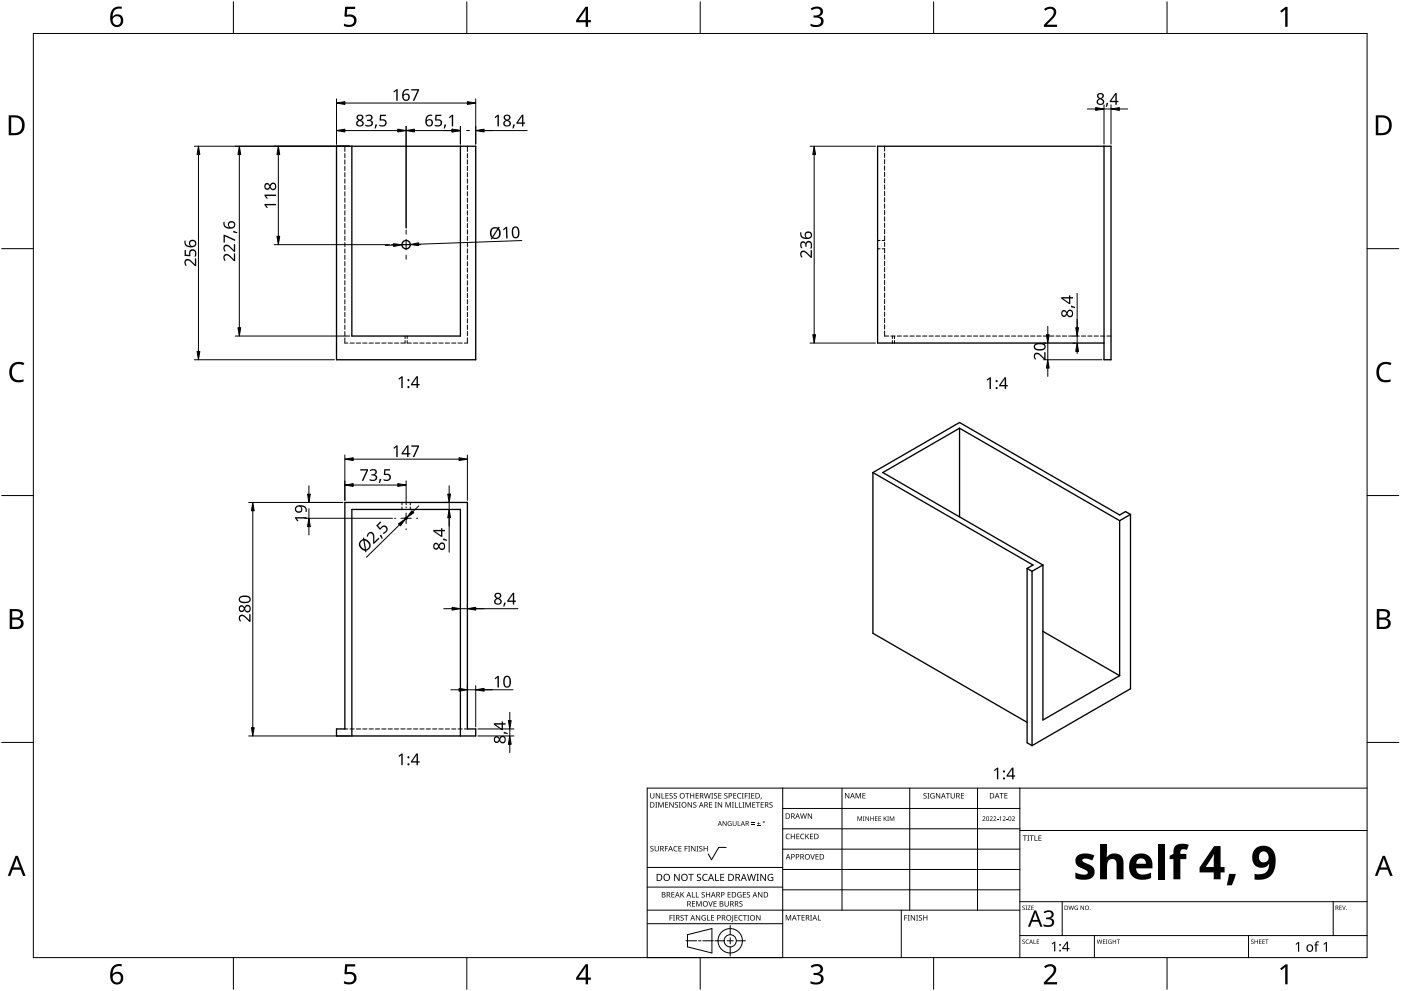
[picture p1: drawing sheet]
<svg xmlns="http://www.w3.org/2000/svg" width="420mm" height="297mm" viewBox="0 0 420 297" stroke-linecap="round" stroke-linejoin="round" font-family="sans-serif">
<g fill="none" stroke="#000" stroke-width=".3">
<path d="M103.4 43.8v1.6M103.4 46v1.3M103.4 47.9v1.3M103.4 49.8v1.3M103.4 51.7v1.3M103.4 53.6v1.3M103.4 55.6v1.2M103.4 57.5v1.2M103.4 59.4v1.2M140.2 43.8v1.6M140.2 46v1.3M140.2 47.9v1.3"/>
<path d="M140.2 49.8v1.3M140.2 51.7v1.3M140.2 53.6v1.3M140.2 55.6v1.2M140.2 57.5v1.2M140.2 59.4v1.2M265.3 43.8v1.5M265.3 45.9v1.3M265.3 47.8v1.3M265.3 49.7v1.3M265.3 51.6v1.3M265.3 53.5v1.3"/>
<path d="M265.3 55.5v1.2M265.3 57.4v1.2M265.3 59.3v1.2M103.4 61.3v1.2M103.4 63.2v1.2M103.4 65.1v1.2M103.4 67v1.3M103.4 68.9v1.3M103.4 70.8v1.3M103.4 72.7v1.3M103.4 74.6v1.3M103.4 76.5v1.3"/>
<path d="M103.4 78.4v1.3M140.2 61.3v1.2M140.2 63.2v1.2M140.2 65.1v1.2M140.2 67v1.3M140.2 68.9v1.3M140.2 70.8v1.3M140.2 72.7v1.3M140.2 74.6v1.3M140.2 76.5v1.3M140.2 78.4v1.3M263.2 72.1h.7"/>
<path d="M263.2 74.6h.7M264.6 72.1h.7M264.6 74.6h.7M265.3 61.2v1.2M265.3 63.1v1.2M265.3 65v1.2M265.3 66.9v1.3M265.3 68.8v1.3M265.3 70.7v1.3M265.3 72.6v1.3M265.3 74.5v1.3M265.3 76.4v1.3"/>
<path d="M265.3 78.3v1.3M103.4 80.3v1.3M103.4 82.2v1.3M103.4 84.1v1.3M103.4 86v1.3M103.4 87.9v1.3M103.4 89.8v1.3M103.4 91.7v1.3M103.4 93.6v1.3M103.4 95.6v1.2M103.4 97.5v1.2M103.4 99.4v1.2"/>
<path d="M140.2 80.3v1.3M140.2 82.2v1.3M140.2 84.1v1.3M140.2 86v1.3M140.2 87.9v1.3M140.2 89.8v1.3M140.2 91.7v1.3M140.2 93.6v1.3M140.2 95.6v1.2M140.2 97.5v1.2M140.2 99.4v1.2M265.3 80.2v1.3"/>
<path d="M265.3 82.1v1.3M265.3 84v1.3M265.3 85.9v1.3M265.3 87.8v1.3M265.3 89.7v1.3M265.3 91.6v1.3M265.3 93.6v1.2M265.3 95.5v1.2M265.3 97.4v1.2M265.3 99.3v1.4h1.2M103.4 101.3v1.5h.9M105 102.8h1.2"/>
<path d="M106.9 102.8h1.2M108.8 102.8h1.2M110.7 102.8h1.3M112.6 102.8h1.3M114.5 102.8h1.3M116.4 102.8h1.3M118.3 102.8h1.3M121.5 102.1v.7h-1.3M121.5 100.7v.8M122.1 102.1v.7h1.3M122.1 100.7v.8M124 102.8h1.3"/>
<path d="M125.9 102.8h1.3M127.8 102.8h1.3M129.7 102.8h1.3M131.6 102.8h1.3M133.5 102.8h1.3M135.4 102.8h1.3M137.4 102.8h1.2M140.2 101.3v1.5h-.9M267.2 100.7h1.2M267.6 100.7v.8M267.6 102.1v.7M268.3 100.7v.8"/>
<path d="M268.3 102.1v.7M269.1 100.7h1.3M271 100.7h1.3M272.9 100.7h1.3M274.8 100.7h1.3M276.7 100.7h1.3M278.6 100.7h1.3M280.5 100.7h1.3M282.4 100.7h1.3M284.3 100.7h1.3M286.2 100.7h1.3M288.1 100.7h1.3"/>
<path d="M290 100.7h1.3M291.9 100.7h1.3M293.8 100.7h1.3M295.7 100.7h1.3M297.7 100.7h1.2M299.6 100.7h1.2M301.5 100.7h1.2M303.4 100.7h1.2M305.3 100.7h1.2M307.2 100.7h1.2M309.1 100.7h1.3M311 100.7h1.3"/>
<path d="M312.9 100.7h1.3M314.8 100.7h1.3M316.7 100.7h1.3M318.6 100.7h1.3M320.5 100.7h1.3M322.4 100.7h1.3M324.3 100.7h1.3M326.2 100.7h1.3M328.1 100.7h1.3M330 100.7h1.3M331.9 100.7h1.3M120.5 150.6v.7"/>
<path d="M120.5 152v.7M123 150.6v.7M123 152v.7M103.4 218.5h.9M105 218.5h1.2M106.9 218.5h1.2M108.8 218.5h1.2M110.7 218.5h1.3M112.6 218.5h1.3M114.5 218.5h1.3M116.4 218.5h1.3M118.3 218.5h1.3"/>
<path d="M120.2 218.5h1.3M122.1 218.5h1.3M124 218.5h1.3M125.9 218.5h1.3M127.8 218.5h1.3M129.7 218.5h1.3M131.6 218.5h1.3M133.5 218.5h1.3M135.4 218.5h1.3M137.4 218.5h1.2M139.3 218.5h.9"/>
</g>
<g fill="none" stroke="#000" stroke-width=".4">
<path d="M100.9 43.8h41.8v64h-41.8zM105.5 43.8v56.9h32.6v-56.9M331.1 43.8v64h2.1v-64h-70v59h67.9M287.8 128.4v26.5M287.8 128.4l-23 13.2 48 27.8M287.8 128.4l48 27.7M103.4 150.6h36.8v67.9h2.5v2.1h-41.8v-2.1h2.5zM261.8 141.6v48.2l46.2 26.7M261.8 141.6l48 27.8-1.8 1M261.8 141.6l26-15 48 27.8 1.7-1.1 1.5 .9M335.8 156.1v46.4M339 154.2v52.2l-29.5 17.1"/>
<path d="M339 154.2l-3.2 1.9M308 170.4v52.2l1.5 .9M308 170.4l1.5 .8M309.5 171.2v52.3M312.8 169.4v46.4l23-13.3M312.8 169.4l-3.3 1.8M312.8 189.2l23 13.3M105.5 220.6v-67.9h32.6v67.9"/>
<circle cx="121.8" cy="73.3" r="1.25"/>
<circle cx="121.8" cy="155.3" r=".31"/>
</g>
<path d="M10 10h400v277h-400z" fill="none" stroke="#000" stroke-width=".3"/>
<g fill="none" stroke="#000" stroke-width=".3">
<path d="M70 .5v9.5M140 .5v9.5M210 .5v9.5M280 .5v9.5M350 .5v9.5M.5 74.5h9.5M410 74.5h9.5M.5 148.5h9.5M410 148.5h9.5M.5 222.5h9.5M410 222.5h9.5M70 287v9.5"/>
<path d="M140 287v9.5M210 287v9.5M280 287v9.5M350 287v9.5"/>
</g>
<g fill="#000">
<path d="M103.5 2h3v.7h-2.4l-.1 1.7a1.98 1.98 0 0 1 2.4 .4 1.98 1.98 0 0 1 .2 2.5 2.88 2.88 0 0 1-3.5 .5v-.7a1.93 1.93 0 0 0 3-.6 1.37 1.37 0 0 0-.5-1.4 1.37 1.37 0 0 0-1.4-.1l-.5 .1-.4-.3zM243.1 2.6a2.32 2.32 0 0 1 3.7 .5 1.47 1.47 0 0 1-1.2 1.8 1.59 1.59 0 0 1 1.4 1.8 1.59 1.59 0 0 1-1.8 1.4l-2.1-.3v-.7a2.12 2.12 0 0 0 3.1-.5 1.21 1.21 0 0 0-1.6-1.3h-.6v-.7a1.53 1.53 0 0 0 2.1-1.1 1.49 1.49 0 0 0-2.6-.4zM313.1 2.7a2.03 2.03 0 0 1 2.1-.8 2.03 2.03 0 0 1 1.6 1.7 3.9 3.9 0 0 1-1.6 2.5l-1.2 1.3h3v.7h-3.9v-.6l1.5-1.6a2.56 2.56 0 0 0 1.3-2.9 1.62 1.62 0 0 0-2.4 .2zM383.9 3.3l1.6-1.2h.6v5.9h-.7l.1-5.2-1.2 1zM3.5 109.3a3.3 3.3 0 0 1 3.8-.5l-.3 .7a2.26 2.26 0 0 0-2.6 0 2.26 2.26 0 0 0-.8 2.6 2.12 2.12 0 0 0 3.1 1.7l.4-.1v.7a2.98 2.98 0 0 1-3.4-.4 2.98 2.98 0 0 1-.8-3.3zM413.5 109.3a3.3 3.3 0 0 1 3.8-.5l-.3 .7a2.26 2.26 0 0 0-2.7 0 2.26 2.26 0 0 0-.7 2.6 2.12 2.12 0 0 0 3.1 1.7l.4-.1v.7a2.98 2.98 0 0 1-3.4-.4 2.98 2.98 0 0 1-.8-3.3zM103.5 289h3v.7h-2.4l-.1 1.7a1.98 1.98 0 0 1 2.4 .4 1.98 1.98 0 0 1 .2 2.5 2.88 2.88 0 0 1-3.5 .4v-.6a1.93 1.93 0 0 0 3-.7 1.37 1.37 0 0 0-.5-1.3 1.37 1.37 0 0 0-1.4-.1l-.5 .1-.4-.3zM243.1 289.6a2.32 2.32 0 0 1 3.7 .5 1.47 1.47 0 0 1-1.2 1.8 1.59 1.59 0 0 1 1.4 1.8 1.59 1.59 0 0 1-1.8 1.4l-2.1-.3v-.7a2.12 2.12 0 0 0 3.1-.5 1.21 1.21 0 0 0-1.6-1.4h-.6v-.6a1.53 1.53 0 0 0 2.1-1.1 1.49 1.49 0 0 0-2.6-.4zM313.1 289.7a2.03 2.03 0 0 1 2.1-.8 2.03 2.03 0 0 1 1.6 1.7 3.9 3.9 0 0 1-1.6 2.5l-1.2 1.3h3v.7h-3.9v-.7l1.5-1.5a2.56 2.56 0 0 0 1.3-2.9 1.62 1.62 0 0 0-2.4 .2zM383.9 290.3l1.6-1.2h.6v5.9h-.7l.1-5.2-1.2 1z"/>
<path d="M33.9 2.6a2.88 2.88 0 0 1 2.6-.6v.7a2.02 2.02 0 0 0-2.7 2.3 1.83 1.83 0 0 1 2.6-.3 1.83 1.83 0 0 1 .3 2.6 2.07 2.07 0 0 1-2.6 .6 2.07 2.07 0 0 1-1.1-2.4 4 4 0 0 1 .9-2.9zM33.7 6.2a1.3 1.3 0 0 0 2.6 0 1.3 1.3 0 0 0-2.6 0z"/>
<path d="M175.6 2h.8v4h.8v.7h-.8v1.3h-.8v-1.3h-2.8v-.6zM175.6 2.8l-2.1 3.2h2.1z"/>
<path d="M2.6 34.6h1.8a2.99 2.99 0 0 1 3 3 2.99 2.99 0 0 1-3.1 2.9h-1.7zM3.4 35.2v4.7h.8a2.35 2.35 0 0 0 2.4-2.1 2.35 2.35 0 0 0-2-2.6z"/>
<path d="M412.6 34.6h1.8a2.99 2.99 0 0 1 3 3 2.99 2.99 0 0 1-3.1 2.9h-1.7zM413.3 35.2v4.7h.9a2.35 2.35 0 0 0 2.4-2.1 2.35 2.35 0 0 0-2-2.6z"/>
<path d="M2.9 182.6h1.7a1.68 1.68 0 0 1 2.3 1.7 1.37 1.37 0 0 1-1.2 1.1 1.61 1.61 0 0 1 1.4 2 1.61 1.61 0 0 1-2.1 1.1h-2.1zM3.7 185.7v2.2h1.2a1.13 1.13 0 0 0 1.4-1.1 1.13 1.13 0 0 0-1.5-1.1zM3.7 183.2v1.9h1.1a1.02 1.02 0 0 0 1.3-1 1.02 1.02 0 0 0-1.4-.9z"/>
<path d="M412.9 182.6h1.7a1.68 1.68 0 0 1 2.3 1.7 1.37 1.37 0 0 1-1.2 1.1 1.61 1.61 0 0 1 1.3 2 1.61 1.61 0 0 1-2 1.1h-2.1zM413.7 185.7v2.2h1.2a1.13 1.13 0 0 0 1.4-1.1 1.13 1.13 0 0 0-1.5-1.1zM413.7 183.2v1.9h1.1a1.02 1.02 0 0 0 1.3-1 1.02 1.02 0 0 0-1.5-.9z"/>
<path d="M4.7 256.5h.6l2.4 6h-.8l-.7-1.8h-2.4l-.7 1.8h-.8zM5 257.3l-.9 2.7h1.8z"/>
<path d="M414.7 256.5h.6l2.4 6h-.8l-.7-1.8h-2.4l-.7 1.8h-.8zM415 257.3l-1 2.7h1.9z"/>
<path d="M33.9 289.6a2.88 2.88 0 0 1 2.6-.6v.7a2.02 2.02 0 0 0-2.7 2.3 1.83 1.83 0 0 1 2.6-.3 1.83 1.83 0 0 1 .3 2.6 2.07 2.07 0 0 1-2.6 .6 2.07 2.07 0 0 1-1.1-2.4 4 4 0 0 1 .9-2.9zM33.7 293.2a1.3 1.3 0 0 0 2.6 0 1.3 1.3 0 0 0-2.6 0z"/>
<path d="M175.6 289h.8v4h.8v.7h-.8v1.3h-.8v-1.3h-2.8v-.6zM175.6 289.8l-2.1 3.2h2.1z"/>
</g>
<g fill="none" stroke="#000" stroke-width=".3">
<path d="M234.7 236.2v50.8h-40.6v-50.8h215.9M252.5 236.2v36.6M272.8 236.2v36.6M293.2 236.2v36.6M305.9 236.2v50.8M217.8 254h-2.3l-2.1 3.7-1-1.8M234.7 242.3h71.2M234.7 248.4h71.2M234.7 254.5h71.2M305.9 248.9h104.1M194.1 276.9h40.6M194.1 272.8h111.8"/>
<path d="M194.1 265.9h40.6M194.1 260h40.6M219 277.4v2.8M234.7 260.6h71.2M234.7 266.7h71.2M270.3 272.8v14.2M305.9 270.3h104.1M318.6 270.3v10.1M399.8 270.3v10.1M205.7 282h3.2M206.2 280.2l7.3-1.9v7.3l-7.3-1.8zM209.5 282h.7"/>
<path d="M210.8 282h3.2M214.4 282h2.8M218.1 282h1.8M219 281.1v1.8M219 283.8v2.8M220.8 282h2.8M305.9 280.4h104.1M328.2 280.4v6.6M374.4 280.4v6.6"/>
<circle cx="219" cy="282" r="1.83"/>
<circle cx="219" cy="282" r="3.7"/>
</g>
<g fill="#000">
<path d="M195 237.7h.2v1.1a.42 .42 0 0 0 .4 .4 .42 .42 0 0 0 .4-.4v-1.1h.2v1.1a.62 .62 0 0 1-.6 .6 .62 .62 0 0 1-.6-.6zM196.7 237.7h.2l.9 1.4v-1.4h.2v1.6h-.3l-.8-1.3v1.3h-.2zM198.4 237.7h.2v1.5h.7v.1h-.9zM199.6 237.7h.9v.2h-.7v.5h.6v.2h-.6v.6h.7v.1h-.9zM200.8 237.9l.6-.2 .3 .1v.2a.38 .38 0 0 0-.5-.2 .38 .38 0 0 0-.2 .5 .38 .38 0 0 0 .5 .2 .53 .53 0 0 1 .1 .8 .53 .53 0 0 1-.8 0v-.2a.41 .41 0 0 0 .6 .1 .41 .41 0 0 0 .1-.5 .41 .41 0 0 0-.5-.2zM202.1 237.9l.5-.2 .4 .1-.1 .2a.38 .38 0 0 0-.5-.2 .38 .38 0 0 0-.2 .5 .38 .38 0 0 0 .5 .2 .53 .53 0 0 1 .2 .8 .53 .53 0 0 1-.8 0v-.2a.41 .41 0 0 0 .5 .1 .41 .41 0 0 0 .2-.5 .41 .41 0 0 0-.6-.2zM205.5 237.7h1.2v.2h-.5v1.4h-.2v-1.4h-.5zM207 237.7h.2v.7h.8v-.7h.2v1.6h-.2v-.7h-.8v.7h-.2zM208.6 237.7h.9v.2h-.7v.5h.7v.2h-.7v.6h.7v.1h-.9zM211.1 237.7h.2l.4 1.4 .3-1.4h.2l.4 1.4 .4-1.4h.2l-.5 1.6h-.2l-.4-1.3-.3 1.3h-.3zM213.3 237.7h.6l-.2 .2v1.3l.2 .1h-.6l.2-.1v-1.3zM214.2 237.9l.5-.2 .4 .1-.1 .2a.38 .38 0 0 0-.5-.2 .38 .38 0 0 0-.2 .5 .38 .38 0 0 0 .5 .2 .53 .53 0 0 1 .2 .8 .53 .53 0 0 1-.8 0v-.2a.41 .41 0 0 0 .5 .1 .41 .41 0 0 0 .2-.5 .41 .41 0 0 0-.6-.2z"/>
<path d="M215.4 237.7h.9v.2h-.7v.5h.7v.2h-.7v.6h.7v.1h-.9zM217.3 237.9l.5-.2 .4 .1-.1 .2a.38 .38 0 0 0-.5-.2 .38 .38 0 0 0-.2 .5 .38 .38 0 0 0 .5 .2 .53 .53 0 0 1 .2 .8 .53 .53 0 0 1-.8 0v-.2a.41 .41 0 0 0 .5 .1 .41 .41 0 0 0 .2-.5 .41 .41 0 0 0-.6-.2zM219.9 237.7h.9v.2h-.7v.5h.7v.2h-.7v.6h.7v.1h-.9zM221.3 237.9l.6-.2 .4 .1-.1 .2a.65 .65 0 0 0-.9 .6 .65 .65 0 0 0 .9 .5 .77 .77 0 0 1-1.1-.1 .77 .77 0 0 1 .2-1.1zM222.5 237.7h.5l-.1 .2v1.3l.1 .1h-.5l.2-.1v-1.3zM223.4 237.7h.9v.2h-.7v.6h.6v.2h-.6v.6h-.2zM224.4 237.7h.6l-.2 .2v1.3l.2 .1h-.6l.2-.1v-1.3zM225.3 237.7h.9v.2h-.7v.5h.7v.2h-.7v.6h.7v.1h-.9zM228.2 239.1h.2l-.3 .5zM253.4 237.7h.3l.8 1.3v-1.3h.2v1.6h-.2l-.9-1.3v1.3h-.2zM256.6 237.7h.3l.5 1.3 .5-1.3h.3v1.6h-.2v-1.4l-.7 1.4-.5-1.4v1.4h-.2zM258.6 237.7h1v.2h-.7v.5h.6v.2h-.6v.5h.7v.2h-1z"/>
<path d="M277 237.9l.6-.2 .3 .1-.1 .2a.38 .38 0 0 0-.5-.2 .38 .38 0 0 0-.1 .5 .38 .38 0 0 0 .5 .2 .53 .53 0 0 1 .1 .8 .53 .53 0 0 1-.8 0v-.2a.41 .41 0 0 0 .6 .1 .41 .41 0 0 0 .1-.5 .41 .41 0 0 0-.5-.2zM278.1 237.7h.6l-.2 .2v1.3l.2 .1h-.6l.2-.1v-1.3zM279.2 237.9l.7-.2 .4 .1-.1 .2a.67 .67 0 0 0-1 .5 .67 .67 0 0 0 .9 .6v-.4h-.4v-.2h.6v.8a.88 .88 0 0 1-1.2-.2 .88 .88 0 0 1 .1-1.2zM280.7 237.7h.2l.9 1.4v-1.4h.2v1.6h-.3l-.8-1.3v1.3h-.2zM283.7 237.7h1.2v.2h-.5v1.4h-.2v-1.4h-.5zM285.1 237.7h.2v1.1a.42 .42 0 0 0 .4 .4 .42 .42 0 0 0 .4-.4v-1.1h.2v1.1a.62 .62 0 0 1-.6 .6 .62 .62 0 0 1-.6-.6zM288.2 237.7h.9v.2h-.7v.5h.7v.2h-.7v.6h.7v.1h-.9zM299.8 237.7h1.2v.2h-.5v1.4h-.2v-1.4h-.5zM301.2 237.7h.9v.2h-.7v.5h.7v.2h-.7v.5h.7v.2h-.9zM195.1 253.7l.6-.2 .3 .1-.1 .2a.38 .38 0 0 0-.5-.1 .38 .38 0 0 0-.1 .5 .38 .38 0 0 0 .4 .2 .53 .53 0 0 1 .2 .7 .53 .53 0 0 1-.8 .1v-.2a.41 .41 0 0 0 .6 .1 .41 .41 0 0 0 .1-.6 .41 .41 0 0 0-.6-.2zM196.5 240.4h.6l-.2 .2v1.3l.2 .2h-.6l.2-.2v-1.3zM196.3 253.6h.2v1a.42 .42 0 0 0 .5 .4 .42 .42 0 0 0 .4-.4v-1h.2v1a.62 .62 0 0 1-.6 .6 .62 .62 0 0 1-.7-.6z"/>
<path d="M197.4 240.4h.3l.5 1.4 .5-1.4h.3v1.7h-.2v-1.5l-.7 1.5-.5-1.5v1.5h-.2zM199.4 253.6h.9v.1h-.7v.6h.7v.2h-.7v.7h-.2zM199.5 240.4h.9v.2h-.7v.5h.6v.2h-.6v.6h.7v.2h-.9zM200.7 240.4h.3l.8 1.4v-1.4h.2v1.7h-.2l-.9-1.4v1.4h-.2zM202.2 253.8l.5-.3 .5 .1-.1 .2a.65 .65 0 0 0-.9 .6 .65 .65 0 0 0 .9 .6 .77 .77 0 0 1-1.1-.1 .77 .77 0 0 1 .2-1.1zM202.5 240.6l.5-.2 .3 .1v.2a.38 .38 0 0 0-.5-.2 .38 .38 0 0 0-.2 .5 .38 .38 0 0 0 .5 .2 .53 .53 0 0 1 .1 .8 .53 .53 0 0 1-.8 0l.1-.1a.41 .41 0 0 0 .5 0 .41 .41 0 0 0 .1-.5 .41 .41 0 0 0-.5-.2zM203.6 240.4h.6l-.2 .2v1.3l.2 .2h-.6l.2-.2v-1.3zM203.5 253.6h.9v.1h-.7v.6h.6v.1h-.6v.6h.7v.2h-.9zM205.3 253.6h.9v.1h-.7v.6h.7v.2h-.7v.7h-.2zM206.4 253.6h.6l-.2 .1v1.3l.2 .2h-.6l.2-.2v-1.3zM206.2 240.4h.3l.8 1.4v-1.4h.2v1.7h-.2l-.9-1.4v1.4h-.2zM207.3 253.6h.2l.9 1.3v-1.3h.2v1.6h-.3l-.8-1.4v1.4h-.2z"/>
<path d="M208 240.6l.5-.2 .3 .1v.2a.38 .38 0 0 0-.5-.2 .38 .38 0 0 0-.2 .5 .38 .38 0 0 0 .5 .2 .53 .53 0 0 1 .2 .8 .53 .53 0 0 1-.9 0l.1-.1a.41 .41 0 0 0 .5 0 .41 .41 0 0 0 .1-.5 .41 .41 0 0 0-.5-.2zM208.9 253.6h.6l-.2 .1v1.3l.2 .2h-.6l.2-.2v-1.3zM209.8 253.7l.5-.2 .3 .1v.2a.38 .38 0 0 0-.5-.1 .38 .38 0 0 0-.2 .5 .38 .38 0 0 0 .5 .2 .53 .53 0 0 1 .2 .7 .53 .53 0 0 1-.9 .1l.1-.2a.41 .41 0 0 0 .5 .1 .41 .41 0 0 0 .1-.6 .41 .41 0 0 0-.5-.2zM211 253.6h.2v.7h.8v-.7h.2v1.6h-.2v-.8h-.8v.8h-.2zM212.7 240.4h.9v.2h-.7v.5h.6v.2h-.6v.6h.7v.2h-.9zM214.4 240.4h.6l-.2 .2v1.3l.2 .2h-.6l.2-.2v-1.3zM215.3 240.4h.2l.9 1.4v-1.4h.2v1.7h-.3l-.8-1.4v1.4h-.2zM216.7 246.1h.2l.8 1.2v-1.2h.2v1.5h-.2l-.8-1.2v1.2h-.2zM217.6 240.4h.3l.5 1.4 .5-1.4h.3v1.7h-.2v-1.5l-.7 1.5-.5-1.5v1.5h-.2zM218.4 246.3l.6-.2 .4 .1-.2 .1a.6 .6 0 0 0-.8 .5 .6 .6 0 0 0 .8 .6v-.4l-.3-.2h.5v.7a.8 .8 0 0 1-1-.2 .8 .8 0 0 1 0-1zM219.5 240.4h.6l-.2 .2v1.3l.2 .2h-.6l.2-.2v-1.3zM220.4 240.4h.2v1.5h.7v.2h-.9z"/>
<path d="M219.7 246.1h.2v.9a.38 .38 0 0 0 .4 .4 .38 .38 0 0 0 .4-.4v-.9h.2v.9a.56 .56 0 0 1-.6 .6 .56 .56 0 0 1-.6-.6zM221.3 246.1h.1v1.3h.7v.2h-.8zM221.6 240.4h.2v1.5h.7v.2h-.9zM222.7 240.4h.5l-.1 .2v1.3l.1 .2h-.5l.1-.2v-1.3zM223.6 240.4h.3l.5 1.4 .5-1.4h.3v1.7h-.2v-1.5l-.7 1.5-.6-1.5v1.5h-.1zM225.3 247l1 .1zM225.3 246.6l1 .1zM225.6 240.4h.9v.2h-.7v.5h.7v.2h-.7v.6h.7v.2h-.9zM227 247.4l1 .2zM226.7 240.4h1.2v.2h-.5v1.5h-.2v-1.5h-.5zM227.4 246.3l.2 .5h.4l-.4 .1v.4l-.2-.4h-.4l.4-.1zM228.1 240.4h.9v.2h-.7v.5h.7v.2h-.7v.6h.7v.2h-.9z"/>
<path d="M230.8 240.6l.6-.2 .3 .1-.1 .2a.38 .38 0 0 0-.5-.2 .38 .38 0 0 0-.1 .5 .38 .38 0 0 0 .4 .2 .53 .53 0 0 1 .2 .8 .53 .53 0 0 1-.8 0v-.1a.41 .41 0 0 0 .6 0 .41 .41 0 0 0 .1-.5 .41 .41 0 0 0-.6-.2zM235.8 250.1l.6-.2 .5 .1-.1 .2a.65 .65 0 0 0-1 .5 .65 .65 0 0 0 1 .6 .77 .77 0 0 1-1.1-.1 .77 .77 0 0 1 .1-1.1zM237.2 249.9h.2v.7h.8v-.7h.2v1.6h-.2v-.7h-.8v.7h-.2zM238.8 249.9h.9v.2h-.7v.5h.7v.2h-.7v.5h.7v.2h-.9zM240.2 250.1l.6-.2 .4 .1v.2a.65 .65 0 0 0-1 .5 .65 .65 0 0 0 1 .6 .77 .77 0 0 1-1.1-.1 .77 .77 0 0 1 .1-1.1zM240 243.8h.2l.3 1.4 .4-1.4h.2l.4 1.4 .3-1.4h.2l-.4 1.6h-.2l-.4-1.4-.4 1.4h-.2zM241.5 249.9h.2v.8l.7-.8h.3l-.7 .7 .7 .9h-.2l-.6-.7-.2 .7h-.2zM243 256h.2l.5 1.4 .4-1.4h.3l-.6 1.6h-.2zM242.3 243.8h.2l.9 1.3-.1-1.3h.2v1.6h-.2l-.9-1.3v1.3h-.1zM242.9 249.9h.9v.2h-.7v.5h.7v.2h-.7v.5h.7v.2h-.9zM244.6 256h.9v.2h-.7v.5h.6v.2h-.6v.5h.7v.2h-.9zM257.2 244.7h.2l.4 1.1 .5-1.1h.2v1.4h-.1v-1.2l-.6 1.2-.5-1.2v1.2h-.1z"/>
<path d="M258.8 244.7h.5l-.2 .1 .2 1.3h-.5l.1-.2zM259.5 244.7h.2l.8 1.1v-1.1h.1v1.4h-.2l-.7-1.2v1.2h-.2zM261 244.7h.2v.6h.7v-.6h.1v1.4h-.1v-.7h-.7v.7h-.2zM262.4 244.7h.8l-.6 .1v.5h.5l-.5 .1v.5l.6 .2h-.8zM263.5 244.7h.7l-.6 .1v.5h.6l-.6 .1v.5l.6 .2h-.7zM265 244.7h.2v.7l.8-.7-.6 .6 .6 .8-.7-.7-.1 .7h-.2zM266.1 244.7h.5l-.2 .1 .2 1.3h-.5l.1-.2zM266.8 244.7h.3l.4 1.1 .4-1.1h.3v1.4h-.2v-1.2l-.6 1.2-.4-1.2v1.2h-.2zM294.7 244.8a.49 .49 0 0 1 .7 .1 .49 .49 0 0 1-.3 .7l-.3 .3 .7 .2h-.9l.4-.5a.37 .37 0 0 0 .4-.6 .37 .37 0 0 0-.7-.1zM296.8 244.8a.49 .49 0 0 1 .8 .1 .49 .49 0 0 1-.3 .7l-.3 .3 .7 .2h-.9l.4-.5a.37 .37 0 0 0 .3-.6 .37 .37 0 0 0-.6-.1zM297.9 244.8a.49 .49 0 0 1 .8 .1 .49 .49 0 0 1-.3 .7l-.3 .3 .7 .2h-.9l.4-.5a.37 .37 0 0 0 .3-.6 .37 .37 0 0 0-.6-.1zM299 245.5l.4 .1z"/>
<path d="M299.7 245l.5-.3v1.4h-.2v-1.2zM300.7 244.8a.49 .49 0 0 1 .8 .1 .49 .49 0 0 1-.3 .7l-.3 .3 .7 .2h-.9l.4-.5a.37 .37 0 0 0 .3-.6 .37 .37 0 0 0-.6-.1zM301.8 245.5l.4 .1zM303.5 244.8a.49 .49 0 0 1 .8 .1 .49 .49 0 0 1-.3 .7l-.3 .3 .7 .2h-.9l.3-.5a.37 .37 0 0 0 .4-.6 .37 .37 0 0 0-.6-.1zM306.8 250.4h1.2v.2h-.5v1.4h-.2v-1.4h-.5zM308.1 250.4h.6l-.2 .2v1.3l.2 .1h-.6l.2-.1v-1.3zM308.8 250.4h1.2v.2h-.5v1.4h-.2v-1.4h-.5zM310.2 250.4h.3v1.4h.7v.2h-1zM311.4 250.4h.9v.2h-.7v.5h.7v.2h-.7v.5h.7v.2h-.9zM200.8 274.3h.9v.2h-.7v.5h.7v.2h-.7v.7h-.2zM201.4 267.4h.9v.2h-.7v.5h.6v.1h-.6v.6h.7v.2h-.9zM201.8 274.3h.6l-.2 .2v1.3l.2 .1h-.6l.2-.1v-1.3z"/>
<path d="M202.2 261.9h.3l1.1 1.8v-1.8h.2v2.1h-.3l-1.1-1.7v1.7h-.2zM204.1 274.4l.6-.1 .3 .1v.1a.38 .38 0 0 0-.5-.1 .38 .38 0 0 0-.2 .5 .38 .38 0 0 0 .5 .2 .53 .53 0 0 1 .1 .8 .53 .53 0 0 1-.8 0l.1-.2a.41 .41 0 0 0 .5 .1 .41 .41 0 0 0 .1-.6 .41 .41 0 0 0-.5-.1zM204.1 267.4h.2v.8l.7-.8h.2l-.6 .7 .7 .9h-.3l-.6-.8-.1 .8h-.2zM205.2 274.3h1.2v.2h-.5v1.4h-.2v-1.4h-.5zM206.4 261.9h1.6v.3h-.6v1.8h-.3v-1.8h-.7zM207.5 267.4h.2v1.4h.7v.2h-.9zM207.5 270.1h.9v.2h-.7v.5h.7v.2h-.7v.6h.7v.1h-.9zM208.7 267.4h.2v1.4h.7v.2h-.9zM208.8 270.1h.3l.5 1.3 .5-1.3h.3v1.6h-.2v-1.4l-.7 1.4-.5-1.4v1.4h-.2zM208.7 274.3h.2l.9 1.3v-1.3h.2v1.6h-.3l-.8-1.3v1.3h-.2zM209.1 262.1l.4-.2 .7 .1-.2 .2a.44 .44 0 0 0-.7 .2 .44 .44 0 0 0 .5 .5 .66 .66 0 0 1 .4 1 .66 .66 0 0 1-1 .1h-.2v-.3l.3 .1a.47 .47 0 0 0 .7-.3 .47 .47 0 0 0-.6-.5l-.4-.3zM210.6 274.5l.7-.2 .4 .1-.1 .1a.67 .67 0 0 0-1 .5 .67 .67 0 0 0 .9 .7v-.5h-.4v-.1h.6v.8a.88 .88 0 0 1-1.2-.2 .88 .88 0 0 1 .1-1.2z"/>
<path d="M210.5 267.5l.5-.1 .4 .1-.1 .1a.38 .38 0 0 0-.5-.1 .38 .38 0 0 0-.2 .5 .38 .38 0 0 0 .5 .2 .53 .53 0 0 1 .2 .8 .53 .53 0 0 1-.8 0v-.2a.41 .41 0 0 0 .5 .1 .41 .41 0 0 0 .1-.6 .41 .41 0 0 0-.5-.1zM210.9 262.2l.7-.3 .6 .1-.1 .3a.84 .84 0 0 0-1.2 .7 .84 .84 0 0 0 1.2 .8v.2a1.1 1.1 0 0 1-1.4-.4 1.1 1.1 0 0 1 .2-1.4zM212.1 274.3h.2v1.4h.7v.2h-.9zM212.4 270.1h.2l.5 1.4 .5-1.4h.2l-.6 1.6h-.2zM211.7 267.4h.2v.7h.9v-.7h.2v1.6h-.2v-.8h-.9v.8h-.2zM213.3 274.3h.9v.2h-.7v.5h.6v.2h-.6v.5h.7v.2h-.9zM214.5 261.9h.2v1.9h1v.2h-1.2zM214 270.1h.9v.2h-.7v.5h.7v.2h-.7v.6h.7v.1h-.9zM216 261.9h1.2v.3h-.9v.6h.8v.3h-.8v.7h.9v.2h-1.2zM217.3 270.1h.2v1.1a.42 .42 0 0 0 .4 .4 .42 .42 0 0 0 .4-.4v-1.1h.2v1.1a.62 .62 0 0 1-.6 .6 .62 .62 0 0 1-.6-.6zM218.2 267.4h.9v.2h-.7v.5h.7v.1h-.7v.6h.7v.2h-.9zM219.6 274.3h.3l-.1 1.7-.5 .3v-.2l.3-.1z"/>
<path d="M220.3 274.3h.9v.2h-.7v.5h.6v.2h-.6v.5h.7v.2h-.9zM221.3 267.6l.7-.2 .4 .1-.1 .1a.67 .67 0 0 0-1 .5 .67 .67 0 0 0 .9 .7v-.5h-.4v-.2h.6v.8a.88 .88 0 0 1-1.2-.1 .88 .88 0 0 1 .1-1.2zM221.7 274.5l.5-.2 .5 .1-.1 .1a.65 .65 0 0 0-.9 .6 .65 .65 0 0 0 .9 .6 .77 .77 0 0 1-1.1-.1 .77 .77 0 0 1 .2-1.1zM221.8 270.3l.5-.2 .4 .1-.1 .2a.38 .38 0 0 0-.5-.2 .38 .38 0 0 0-.2 .5 .38 .38 0 0 0 .5 .2 .53 .53 0 0 1 .2 .8 .53 .53 0 0 1-.8 0v-.2a.41 .41 0 0 0 .5 .1 .41 .41 0 0 0 .2-.5 .41 .41 0 0 0-.6-.2zM222.8 274.3h1.2v.2h-.5v1.4h-.2v-1.4h-.5zM222.8 267.4h.9v.2h-.7v.5h.7v.1h-.7v.6h.7v.2h-.9zM224.1 274.3h.6l-.2 .2v1.3l.2 .1h-.6l.2-.1v-1.3zM224 267.5l.6-.1 .3 .1v.1a.38 .38 0 0 0-.5-.1 .38 .38 0 0 0-.2 .5 .38 .38 0 0 0 .5 .2 .53 .53 0 0 1 .1 .8 .53 .53 0 0 1-.8 0l.1-.2a.41 .41 0 0 0 .5 .1 .41 .41 0 0 0 .1-.6 .41 .41 0 0 0-.5-.1zM224 261.9h.3l.4 1.8 .5-1.8h.3l.5 1.8 .4-1.8h.3l-.6 2.1h-.2l-.5-1.8-.5 1.8h-.3zM226.9 261.9h.7l-.2 .3v1.6l.2 .2h-.7l.2-.2v-1.6zM226.8 274.3h.2l.9 1.3v-1.3h.2v1.6h-.3l-.8-1.3v1.3h-.2zM227.3 267.4h.3l.8 1.3v-1.3h.2v1.6h-.2l-.9-1.3v1.3h-.2z"/>
<path d="M228 261.9h.3l1.2 1.8-.1-1.8h.3v2.1h-.3l-1.1-1.7v1.7h-.3zM230.5 262.2l.9-.3 .5 .1-.1 .3a.87 .87 0 0 0-1.4 .6 .87 .87 0 0 0 1.2 .9v-.6h-.4v-.3h.7v1.1a1.15 1.15 0 0 1-1.5-.3 1.15 1.15 0 0 1 .1-1.5zM235.6 274.3h.3l.5 1.3 .6-1.3h.3v1.6h-.2v-1.4l-.7 1.4-.6-1.4v1.4h-.2zM238.9 274.3h1.3v.2h-.5v1.4h-.2v-1.4h-.6zM240.4 274.3h.9v.2h-.7v.5h.7v.1h-.7v.6h.7v.2h-.9zM242.9 274.3h.6l-.2 .1v1.3l.2 .2h-.6l.2-.2v-1.3zM245.3 274.3h.2v1.4h.7v.2h-.9zM271.2 274.3h.9v.2h-.7v.5h.7v.2h-.7v.7h-.2zM272.2 274.3h.6l-.2 .2v1.3l.2 .1h-.6l.2-.1v-1.3zM273.1 274.3h.3l.8 1.3v-1.3h.2v1.6h-.2l-.9-1.3v1.3h-.2zM274.7 274.3h.6l-.2 .2v1.3l.2 .1h-.6l.2-.1v-1.3zM275.6 274.4l.6-.1 .3 .1v.1a.38 .38 0 0 0-.5-.1 .38 .38 0 0 0-.2 .5 .38 .38 0 0 0 .5 .2 .53 .53 0 0 1 .1 .8 .53 .53 0 0 1-.8 0v-.2a.41 .41 0 0 0 .6 .1 .41 .41 0 0 0 .1-.6 .41 .41 0 0 0-.5-.1z"/>
<path d="M276.9 274.3h.2v.7h.8v-.7h.2v1.6h-.2v-.7h-.8v.7h-.2zM306.7 271.6l.4-.2 .2 .2a.32 .32 0 0 0-.4 0 .32 .32 0 0 0-.1 .4 .32 .32 0 0 0 .4 .1 .41 .41 0 0 1 0 .7 .41 .41 0 0 1-.6-.2 .31 .31 0 0 0 .4 .1 .31 .31 0 0 0 .1-.5l-.5-.2zM307.6 271.5h.4l-.1 .1 .1 1.2h-.4l.1-.2zM308.2 271.5h.8l-.6 1.1 .7 .2h-.9l.6-1.2zM309.3 271.5h.7l-.5 .1v.4h.5l-.5 .1v.5l.5 .2h-.7zM313 273.4a1.69 1.69 0 0 1 1.8-.6 1.69 1.69 0 0 1 1.2 1.5l-.4 .7-.6 .2a1.31 1.31 0 0 1 1.2 1.5 1.31 1.31 0 0 1-1.5 1.1l-1.8-.2v-.6a1.73 1.73 0 0 0 2.6-.4 .99 .99 0 0 0-1.3-1.1h-.5v-.5a1.13 1.13 0 0 0 1.2-.1 1.13 1.13 0 0 0 .4-1.1 1.42 1.42 0 0 0-2 0zM320.4 271.5h.2l.3 1.1 .3-1.1h.1l.3 1.1 .3-1.1h.2l-.4 1.3h-.1l-.3-1.2-.4 1.2h-.1zM322.4 271.6l.9-.1-.3 .1a.53 .53 0 0 0-.6 .6 .53 .53 0 0 0 .7 .4v-.4l-.3-.1h.5v.6a.71 .71 0 0 1-.9-.1 .71 .71 0 0 1 0-1zM324.1 271.5l.9 1-.1-1h.2v1.3l-.9-1.1-.1 1.1zM401.7 271.4h.7l-.6 .2v.4h.6l-.6 .1v.5l.6 .1h-.7zM402.5 271.4h.2l.4 1.2 .3-1.2h.2l-.5 1.3zM306.7 281.7l.4-.1 .2 .2a.32 .32 0 0 0-.4-.1 .32 .32 0 0 0-.1 .5 .32 .32 0 0 0 .4 .1 .41 .41 0 0 1 0 .6 .41 .41 0 0 1-.6-.2 .31 .31 0 0 0 .4 .2 .31 .31 0 0 0 .1-.5l-.5-.3z"/>
<path d="M307.8 281.8l.4-.2 .4 .1-.1 .1a.52 .52 0 0 0-.7 .5 .52 .52 0 0 0 .7 .4 .61 .61 0 0 1-.9 0 .61 .61 0 0 1 .2-.9zM310 281.6h.1v1.2l.6 .1h-.7zM310.9 281.6h.7l-.5 .2v.4h.5l-.5 .1v.5l.5 .1h-.7zM315.4 282.9l1.1-.6v2.9h-.4v-2.6l-.5 .5zM328.9 281.6h.2l.3 1.1 .3-1.1h.1l.3 1.1 .3-1.1h.2l-.4 1.3h-.1l-.4-1.1-.3 1.1h-.1zM330.8 281.6h.7l-.6 .2v.4h.6l-.6 .1v.5l.6 .1h-.7zM331.7 281.6h.4l-.1 .1 .1 1.2h-.4l.1-.1zM332.5 281.8l.9-.1-.2 .1a.53 .53 0 0 0-.7 .5 .53 .53 0 0 0 .7 .5v-.4l-.2-.2h.4v.7a.71 .71 0 0 1-.9-.2 .71 .71 0 0 1 0-.9zM333.7 281.6h.2v.6h.6v-.6h.2v1.3h-.2v-.6h-.6v.6h-.2zM334.9 281.6h1l-.4 .2v1.1h-.2v-1.1zM375.2 281.7l.5-.1 .2 .2a.32 .32 0 0 0-.4-.1 .32 .32 0 0 0-.1 .5 .32 .32 0 0 0 .4 .1 .41 .41 0 0 1 0 .6 .41 .41 0 0 1-.6-.2 .31 .31 0 0 0 .4 .2 .31 .31 0 0 0 .1-.5l-.5-.3zM376.2 281.6h.2v.6h.7v-.6h.1v1.3h-.1v-.6h-.7v.6h-.2z"/>
<path d="M377.6 281.6h.7l-.6 .2v.4h.6l-.6 .1v.5l.6 .1h-.7zM378.6 281.6h.7l-.5 .2v.4h.5l-.5 .1v.5l.5 .1h-.7zM379.4 281.6h1l-.4 .2v1.1h-.2v-1.1zM388.5 283l1.1-.6v2.9h-.3v-2.6l-.6 .5zM394.7 282.3l.9-.1-.1 .3h-.5l-.1 .2-.1 .4h.6v.3h-.6v1.9h-.3v-1.9h-.4l.4-.3zM396.9 283l1.1-.6v2.9h-.4v-2.6l-.5 .5z"/>
<path d="M203.7 238.5a.81 .81 0 0 1 1.6 0 .81 .81 0 0 1-1.6 0zM204.1 238.5a.6 .6 0 0 0 1.2 0 .6 .6 0 0 0-1.2 0z"/>
<path d="M209.9 237.7h.4a.47 .47 0 0 1 .6 .3 .47 .47 0 0 1-.3 .6l.5 .7h-.3l-.4-.6h-.3v.6h-.2zM210.1 237.9v.6h.2a.31 .31 0 0 0 .4-.3 .31 .31 0 0 0-.4-.3z"/>
<path d="M218.5 237.7h.5a.54 .54 0 0 1 .6 .7 .54 .54 0 0 1-.9 .3v.6h-.2zM218.7 237.9v.6a.39 .39 0 0 0 .7-.3 .39 .39 0 0 0-.7-.3z"/>
<path d="M226.6 237.7h.5a.81 .81 0 0 1 .8 .9 .81 .81 0 0 1-.9 .7h-.4zM226.8 237.9v1.3h.2a.64 .64 0 0 0 .7-.6 .64 .64 0 0 0-.7-.7z"/>
<path d="M255.6 237.7h.1l.7 1.6h-.2l-.2-.5h-.7l-.2 .5h-.2zM255.6 237.9l-.2 .7h.5z"/>
<path d="M282.8 237.7h.2l.6 1.6h-.2l-.2-.5h-.6l-.2 .5h-.2zM282.9 237.9l-.2 .8h.5z"/>
<path d="M286.8 237.7h.4a.47 .47 0 0 1 .6 .3 .47 .47 0 0 1-.3 .6l.4 .7h-.2l-.4-.6h-.3v.6h-.2zM287 237.9v.6h.2a.31 .31 0 0 0 .4-.3 .31 .31 0 0 0-.4-.3z"/>
<path d="M296.9 237.7h.5a.81 .81 0 0 1 .8 .8 .81 .81 0 0 1-.9 .8h-.4zM297.1 237.9v1.2h.2a.64 .64 0 0 0 .7-.6 .64 .64 0 0 0-.7-.6z"/>
<path d="M298.9 237.7h.2l.7 1.6h-.3l-.2-.5h-.6l-.2 .5h-.2zM299 237.9l-.2 .7h.5z"/>
<path d="M195 240.4h.5a.81 .81 0 0 1 .8 .9 .81 .81 0 0 1-.9 .8h-.4zM195.2 240.6v1.3h.2a.64 .64 0 0 0 .7-.6 .64 .64 0 0 0-.6-.7z"/>
<path d="M198 253.6h.5a.47 .47 0 0 1 .5 .3 .47 .47 0 0 1-.3 .6l.5 .7h-.3l-.4-.7h-.3v.7h-.2zM198.2 253.7v.6h.3a.31 .31 0 0 0 .3-.3 .31 .31 0 0 0-.4-.3z"/>
<path d="M201 253.6h.2l.6 1.6h-.2l-.2-.5h-.6l-.2 .5h-.2zM201.1 253.8l-.3 .7h.6z"/>
<path d="M204.3 241.3a.81 .81 0 0 1 1.6 0 .81 .81 0 0 1-1.6 0zM204.6 241.3a.6 .6 0 0 0 1.2 0 .6 .6 0 0 0-1.2 0z"/>
<path d="M210.2 240.4h.2l.6 1.7h-.2l-.2-.5h-.6l-.2 .5h-.2zM210.3 240.7l-.3 .7h.6z"/>
<path d="M211.2 240.4h.5a.47 .47 0 0 1 .6 .4 .47 .47 0 0 1-.3 .5l.4 .8h-.2l-.4-.7h-.4v.7h-.2zM211.4 240.6v.6h.3a.31 .31 0 0 0 .4-.3 .31 .31 0 0 0-.4-.3z"/>
<path d="M215.8 246.1l.7 1.5-.3-.5h-.6l-.4 .5zM215.9 246.3l-.3 .6h.5z"/>
<path d="M222.7 246.1l.7 1.5-.3-.5h-.6l-.4 .5zM222.8 246.3l-.3 .6h.5z"/>
<path d="M223.6 246.1h.4a.42 .42 0 0 1 .5 .3 .42 .42 0 0 1-.2 .5l.4 .7h-.2l-.4-.6h-.3v.6h-.2zM223.8 246.3v.5h.2a.28 .28 0 0 0 .4-.3 .28 .28 0 0 0-.4-.2z"/>
<path d="M228.7 246.4a.35 .35 0 0 1 .7 0 .35 .35 0 0 1-.7 0zM228.9 246.4a.2 .2 0 0 0 .4 0 .2 .2 0 0 0-.4 0z"/>
<path d="M229.4 240.4h.4a.47 .47 0 0 1 .6 .4 .47 .47 0 0 1-.3 .5l.5 .8h-.3l-.4-.7h-.3v.7h-.2zM229.6 240.6v.6h.2a.31 .31 0 0 0 .4-.3 .31 .31 0 0 0-.4-.3z"/>
<path d="M236.3 256h.1l.7 1.6h-.2l-.2-.5h-.7l-.2 .5h-.2zM236.3 256.2l-.2 .7h.5z"/>
<path d="M235.6 243.8h.5a.81 .81 0 0 1 .8 .8 .81 .81 0 0 1-.8 .8h-.5zM235.8 244v1.2h.3a.64 .64 0 0 0 .6-.6 .64 .64 0 0 0-.6-.6z"/>
<path d="M237.3 243.8h.4a.47 .47 0 0 1 .6 .3 .47 .47 0 0 1-.3 .6l.4 .7h-.2l-.4-.7h-.3v.7h-.2zM237.5 244v.6h.2a.31 .31 0 0 0 .4-.3 .31 .31 0 0 0-.4-.3z"/>
<path d="M237.3 256h.4a.54 .54 0 0 1 .6 .7 .54 .54 0 0 1-.8 .3v.6h-.2zM237.5 256.2v.6a.39 .39 0 0 0 .6-.3 .39 .39 0 0 0-.6-.3z"/>
<path d="M238.7 256h.4a.54 .54 0 0 1 .6 .7 .54 .54 0 0 1-.8 .3v.6h-.2zM238.9 256.2v.6a.39 .39 0 0 0 .6-.3 .39 .39 0 0 0-.6-.3z"/>
<path d="M239.1 243.8h.2l.6 1.6h-.2l-.2-.5h-.6l-.2 .5h-.2zM239.2 244l-.3 .7h.6z"/>
<path d="M240 256h.5a.47 .47 0 0 1 .6 .3 .47 .47 0 0 1-.3 .6l.4 .7h-.2l-.4-.6h-.4v.6h-.2zM240.2 256.2v.6h.3a.31 .31 0 0 0 .4-.3 .31 .31 0 0 0-.4-.3z"/>
<path d="M241.2 256.8a.85 .85 0 0 1 1.7 0 .85 .85 0 0 1-1.7 0zM241.6 256.8a.6 .6 0 0 0 1.2 0 .6 .6 0 0 0-1.2 0z"/>
<path d="M244.2 249.9h.5a.81 .81 0 0 1 .8 .8 .81 .81 0 0 1-.9 .8h-.4zM244.4 250.1v1.3h.2a.64 .64 0 0 0 .7-.7 .64 .64 0 0 0-.6-.6z"/>
<path d="M245.8 256h.5a.81 .81 0 0 1 .8 .8 .81 .81 0 0 1-.8 .8h-.5zM246 256.2v1.3h.3a.64 .64 0 0 0 .6-.7 .64 .64 0 0 0-.6-.6z"/>
<path d="M295.9 244.8l.4-.1 .3 .3v.7l-.3 .4-.3-.1-.2-.3zM296 244.9l-.1 .1a.49 .49 0 0 0-.1 .6 .49 .49 0 0 0 .6 .3 .53 .53 0 0 0 .2-.7 .53 .53 0 0 0-.6-.3z"/>
<path d="M302.6 244.8l.4-.1 .3 .3v.7l-.3 .4-.3-.1-.3-.3zM302.7 244.9l-.1 .1a.49 .49 0 0 0-.1 .6 .49 .49 0 0 0 .5 .3 .53 .53 0 0 0 .2-.7 .53 .53 0 0 0-.5-.3z"/>
<path d="M198.5 267.4h.4a.42 .42 0 0 1 .6 .2 .42 .42 0 0 1-.3 .6 .44 .44 0 0 1 .4 .5 .44 .44 0 0 1-.6 .3h-.5zM198.7 268.2v.6h.3a.31 .31 0 0 0 .4-.3 .31 .31 0 0 0-.4-.3zM198.7 267.6v.5h.3a.28 .28 0 0 0 .3-.3 .28 .28 0 0 0-.4-.2z"/>
<path d="M196.9 261.9h.7a1.05 1.05 0 0 1 1 1.1 1.05 1.05 0 0 1-1.1 1h-.6zM197.2 262.2v1.6h.3a.83 .83 0 0 0 .8-.8 .83 .83 0 0 0-.8-.8z"/>
<path d="M199.9 267.4h.5a.47 .47 0 0 1 .6 .3 .47 .47 0 0 1-.3 .6l.4 .7h-.2l-.4-.7h-.3v.7h-.3zM200.2 267.6v.6h.2a.31 .31 0 0 0 .4-.3 .31 .31 0 0 0-.4-.3z"/>
<path d="M199.2 262.2a1.02 1.02 0 0 1 1.5 .1 1.02 1.02 0 0 1-.2 1.5 1.02 1.02 0 0 1-1.5-.5zM199.5 262.3a.83 .83 0 0 0-.2 1.2 .83 .83 0 0 0 1.1 .2l.1-.2a.81 .81 0 0 0 0-1.1 .81 .81 0 0 0-1-.1z"/>
<path d="M202.7 274.3h.5a.47 .47 0 0 1 .6 .3 .47 .47 0 0 1-.3 .6l.4 .7h-.2l-.4-.7h-.4v.7h-.2zM202.9 274.5v.6h.3a.31 .31 0 0 0 .4-.3 .31 .31 0 0 0-.4-.3z"/>
<path d="M203 267.4h.2l.6 1.6h-.2l-.2-.5h-.6l-.2 .5h-.2zM203.1 267.6l-.2 .7h.5z"/>
<path d="M204.5 262.2a1.02 1.02 0 0 1 1.6 .1 1.02 1.02 0 0 1-.3 1.5 1.02 1.02 0 0 1-1.5-.5zM204.8 262.3a.83 .83 0 0 0-.2 1.2 .83 .83 0 0 0 1.1 .2l.2-.2a.81 .81 0 0 0-.1-1.1 .81 .81 0 0 0-1-.1z"/>
<path d="M206.1 270.1h.5a.47 .47 0 0 1 .5 .3 .47 .47 0 0 1-.3 .6l.5 .7h-.3l-.3-.6h-.4v.6h-.2zM206.3 270.3v.6h.3a.31 .31 0 0 0 .4-.3 .31 .31 0 0 0-.4-.3z"/>
<path d="M206.5 267.4h.2l.6 1.6h-.2l-.2-.5h-.7l-.2 .5h-.2zM206.6 267.6l-.3 .7h.5z"/>
<path d="M207.7 274.3h.1l.7 1.6h-.2l-.2-.5h-.7l-.2 .5h-.2zM207.7 274.5l-.2 .7h.5z"/>
<path d="M210.7 270.9a.81 .81 0 0 1 1.6 0 .81 .81 0 0 1-1.6 0zM211 270.9a.6 .6 0 0 0 1.2 0 .6 .6 0 0 0-1.2 0z"/>
<path d="M213.1 261.9h.3l.8 2.1h-.3l-.3-.6h-.8l-.2 .6h-.3zM213.2 262.2l-.3 1h.7z"/>
<path d="M213.8 267.4h.2l.6 1.6h-.2l-.2-.5h-.6l-.2 .5h-.2zM213.9 267.6l-.3 .7h.6z"/>
<path d="M214.9 267.4h.4a.47 .47 0 0 1 .6 .3 .47 .47 0 0 1-.3 .6l.4 .7h-.2l-.4-.7h-.3v.7h-.2zM215.1 267.6v.6h.2a.31 .31 0 0 0 .4-.3 .31 .31 0 0 0-.4-.3z"/>
<path d="M215.8 270.1h.5a.42 .42 0 0 1 .6 .2 .42 .42 0 0 1-.3 .6 .44 .44 0 0 1 .4 .5 .44 .44 0 0 1-.6 .3h-.6zM216 271v.6h.4a.31 .31 0 0 0 .4-.3 .31 .31 0 0 0-.4-.3zM216 270.3v.5h.3a.28 .28 0 0 0 .4-.3 .28 .28 0 0 0-.4-.2z"/>
<path d="M215.1 274.3h.4a.54 .54 0 0 1 .6 .7 .54 .54 0 0 1-.8 .3v.6h-.2zM215.3 274.5v.6a.39 .39 0 0 0 .6-.3 .39 .39 0 0 0-.6-.3z"/>
<path d="M216.5 274.3h.4a.47 .47 0 0 1 .6 .3 .47 .47 0 0 1-.3 .6l.4 .7h-.2l-.4-.7h-.3v.7h-.2zM216.7 274.5v.6h.2a.31 .31 0 0 0 .4-.3 .31 .31 0 0 0-.4-.3z"/>
<path d="M216.3 267.4h.4a.54 .54 0 0 1 .6 .6 .54 .54 0 0 1-.8 .4v.6h-.2zM216.5 267.6v.6a.39 .39 0 0 0 .6-.3 .39 .39 0 0 0-.6-.3z"/>
<path d="M219 270.1h.4a.47 .47 0 0 1 .6 .3 .47 .47 0 0 1-.3 .6l.4 .7h-.2l-.4-.6h-.3v.6h-.2zM219.2 270.3v.6h.2a.31 .31 0 0 0 .4-.3 .31 .31 0 0 0-.4-.3z"/>
<path d="M217.7 275.1a.81 .81 0 0 1 1.6 0 .81 .81 0 0 1-1.6 0zM218 275.1a.6 .6 0 0 0 1.2 0 .6 .6 0 0 0-1.2 0z"/>
<path d="M218.4 261.9h.7a1.05 1.05 0 0 1 1 1.1 1.05 1.05 0 0 1-1.1 1h-.6zM218.7 262.2v1.6h.3a.83 .83 0 0 0 .8-.8 .83 .83 0 0 0-.8-.8z"/>
<path d="M220.4 270.1h.4a.47 .47 0 0 1 .6 .3 .47 .47 0 0 1-.3 .6l.4 .7h-.2l-.4-.6h-.3v.6h-.2zM220.6 270.3v.6h.2a.31 .31 0 0 0 .4-.3 .31 .31 0 0 0-.4-.3z"/>
<path d="M219.5 267.4h.5a.81 .81 0 0 1 .8 .8 .81 .81 0 0 1-.9 .8h-.4zM219.7 267.6v1.2h.2a.64 .64 0 0 0 .7-.6 .64 .64 0 0 0-.6-.6z"/>
<path d="M220.6 261.9h.5a.61 .61 0 0 1 .8 .5 .61 .61 0 0 1-.4 .7l.6 .9h-.3l-.5-.8h-.5v.8h-.2zM220.8 262.2v.8h.3a.4 .4 0 0 0 .5-.4 .4 .4 0 0 0-.5-.4z"/>
<path d="M222.9 261.9h.3l.8 2.1h-.3l-.2-.6h-.9l-.2 .6h-.3zM223.1 262.2l-.4 1h.7z"/>
<path d="M224.8 275.1a.81 .81 0 0 1 1.6 0 .81 .81 0 0 1-1.6 0zM225.1 275.1a.6 .6 0 0 0 1.2 0 .6 .6 0 0 0-1.2 0z"/>
<path d="M226.3 267.4h.2l.6 1.6h-.2l-.2-.5h-.6l-.2 .5h-.2zM226.4 267.6l-.3 .7h.5z"/>
<path d="M229.1 267.4h.5a.81 .81 0 0 1 .8 .8 .81 .81 0 0 1-.9 .8h-.4zM229.3 267.6v1.2h.2a.64 .64 0 0 0 .6-.6 .64 .64 0 0 0-.6-.6z"/>
<path d="M238.1 274.3h.2l.6 1.6h-.2l-.2-.5h-.6l-.2 .5h-.2zM238.2 274.5l-.3 .7h.6z"/>
<path d="M241.7 274.3h.4a.47 .47 0 0 1 .6 .3 .47 .47 0 0 1-.3 .6l.4 .7h-.2l-.4-.7h-.3v.7h-.2zM241.9 274.5v.6h.2a.31 .31 0 0 0 .4-.4 .31 .31 0 0 0-.4-.2z"/>
<path d="M244.3 274.3h.1l.7 1.6h-.2l-.2-.5h-.7l-.2 .5h-.2zM244.3 274.5l-.2 .7h.5z"/>
<path d="M310.2 272.9h.5l1.9 4.9h-.6l-.6-1.5h-1.9l-.6 1.5h-.6zM310.5 273.5l-.8 2.2h1.5z"/>
<path d="M319.3 271.5h.7l.3 .5a.61 .61 0 0 1-.7 .8h-.3zM319.4 271.6v1h.5l.2-.8z"/>
<path d="M325.3 272.1a.65 .65 0 0 1 1.3 0 .65 .65 0 0 1-1.3 0zM325.6 272.1a.48 .48 0 0 0 .9 0 .48 .48 0 0 0-.9 0z"/>
<path d="M400.5 271.4h.4a.37 .37 0 0 1 .5 .3 .37 .37 0 0 1-.3 .5l.4 .5-.5-.5h-.3v.5h-.2zM400.7 271.6v.5h.2a.25 .25 0 0 0 .3-.3 .25 .25 0 0 0-.3-.2z"/>
<path d="M309.1 281.6l.7 1.3-.3-.4h-.6l-.3 .4zM309.2 281.8l-.2 .6h.4z"/>
<path d="M319.9 282.2h.4v2h.4v.3h-.4v.7h-.4v-.7h-1.4v-.3zM319.9 282.6l-1 1.6h1z"/>
<path d="M391.6 284.2a1.1 1.1 0 0 1 2.2 0 1.1 1.1 0 0 1-2.2 0zM392.4 283.5a.8 .8 0 0 0-.2 1.1 .8 .8 0 0 0 1.1 .2l.1-.4a.71 .71 0 0 0-.1-.9 .71 .71 0 0 0-.9 0z"/>
<circle cx="326.9" cy="272.7" r=".12"/>
<circle cx="403.8" cy="272.6" r=".12"/>
<circle cx="317.9" cy="285" r=".26"/>
<circle cx="317.9" cy="283.2" r=".27"/>
</g>
<g fill="#000">
<path d="M109.6 34.7a1.21 1.21 0 0 1 1.3-.4 1.21 1.21 0 0 1 .8 1.1l-.2 .5-.5 .1a.98 .98 0 0 1 .9 1.3 .98 .98 0 0 1-1.4 .6l-.9-.2v-.4l.4 .2a.81 .81 0 0 0 1.1 0 .81 .81 0 0 0 .2-1l-1.2-.2v-.4a.76 .76 0 0 0 .9-.1 .76 .76 0 0 0 .1-.9l-.6-.2-.7 .3zM112.6 37.3l.5 .1-.5 1.1h-.3zM114 34.4h1.7v.4h-1.4l-.1 1a1.19 1.19 0 0 1 1.8 1.1 1.19 1.19 0 0 1-1.9 1l-.4-.2v-.4l.2 .1a.89 .89 0 0 0 1.3 .1 .89 .89 0 0 0 .1-1.2l-1.5-.3zM118 27.5l.9-.8h.4v3.5h-.5l.1-3-.7 .5zM123.3 26.7h2.4l-1.4 3.5h-.5l1.4-3.1h-1.9zM130.6 34.4h1.7v.4h-1.3l-.1 1a1.19 1.19 0 0 1 1.7 1.1 1.19 1.19 0 0 1-1.8 1l-.4-.2v-.4l.2 .1a.89 .89 0 0 0 1.2 .1 .89 .89 0 0 0 .1-1.2l-1.4-.3zM133.3 37.3l.5 .1-.4 1.1h-.3zM134.6 35.1l1-.7h.3v3.5h-.4v-3.1l-.7 .6zM148.3 35.1l1-.7h.3v3.5h-.4v-3.1l-.7 .6zM153.9 37.3l.5 .1-.4 1.1h-.3zM331.9 30.8l.5 .1-.5 1.1h-.3zM79.3 58.3h3.5v.4h-3l.5 .7-.3 .2-.7-.9z"/>
<path d="M55.4 74.9h.3v1.4l1.1 .1a1.19 1.19 0 0 1 1.1-1.7 1.19 1.19 0 0 1 .9 1.8l-.1 .4h-.4l.1-.2a.89 .89 0 0 0 .1-1.2 .89 .89 0 0 0-1.3-.1l-.2 1.4-1.6-.1zM55.6 77.9a1.5 1.5 0 0 1 2.1 .6l.7 .7v-1.7h.4v2.3h-.3l-1.3-1.3a.83 .83 0 0 0-1.3-.3 .83 .83 0 0 0 .1 1.3l-.3 .2a1.47 1.47 0 0 1-.1-1.8zM70 69.2l1.2 .4v.3l-1.2-.2zM67.2 76.4a1.5 1.5 0 0 1 2.2 .6l.7 .7v-1.7h.4v2.3h-.3l-1.3-1.3a.83 .83 0 0 0-1.3-.3 .83 .83 0 0 0 .1 1.3l-.3 .2a1.46 1.46 0 0 1-.2-1.8zM67.2 73.6a1.5 1.5 0 0 1 2.2 .6l.7 .7v-1.7h.4v2.3h-.3l-1.3-1.3a.83 .83 0 0 0-1.3-.3 .83 .83 0 0 0 .1 1.3l-.3 .2a1.46 1.46 0 0 1-.2-1.8zM67 70.4l3.5 1.4v.5l-3.1-1.5v1.9h-.4zM79.3 61.1h3.5v.4h-3l.5 .7-.3 .2-.7-.9zM150.8 68.8l1-.8h.3l.1 3.5h-.4l-.1-3-.6 .6zM240.2 72.6a.85 .85 0 0 1 .9-.3 .85 .85 0 0 1 .6 .7 .97 .97 0 0 1 1.2-.8 .97 .97 0 0 1 .6 1.3l-.1 1h-.4l.1-.5a.81 .81 0 0 0 0-1 .81 .81 0 0 0-1-.2l-.2 1.2h-.4a.76 .76 0 0 0-.1-1 .76 .76 0 0 0-.9-.1l-.2 .7 .3 .7-.3 .2a1.65 1.65 0 0 1-.1-1.9zM240.2 75.4a1.5 1.5 0 0 1 2.2 .6l.7 .7v-1.7h.4v2.3h-.4l-1.2-1.3a.83 .83 0 0 0-1.3-.3 .83 .83 0 0 0 .1 1.3l-.3 .2a1.46 1.46 0 0 1-.2-1.8zM321.2 91.6l1.2 .4v.4l-1.2-.3zM119.5 113.5l.9-.7h.4v3.5h-.4v-3.1l-.7 .6z"/>
<path d="M295.9 113.8l.9-.7h.4v3.5h-.4v-3.1l-.7 .6zM310.3 106a1.5 1.5 0 0 1 2.1 .6l.8 .7v-1.7h.4v2.3h-.4l-1.3-1.3a.83 .83 0 0 0-1.3-.3 .83 .83 0 0 0 .1 1.3l-.3 .2a1.47 1.47 0 0 1-.1-1.8zM118 134.2l.9-.7h.4v3.5h-.5l.1-3-.7 .5zM123.3 133.5h2.4l-1.4 3.5h-.5l1.4-3.1h-1.9zM88.5 155h3.5v.4h-3.1l.6 .7-.3 .2-.7-.9zM108 140.6h2.4l-1.4 3.5h-.5l1.4-3.1h-1.9zM110.9 141a1.21 1.21 0 0 1 1.3-.5 1.21 1.21 0 0 1 .8 1.1l-.3 .5-.4 .2a.98 .98 0 0 1 .8 1.2 .98 .98 0 0 1-1.3 .7l-1-.2v-.4l.5 .2a.81 .81 0 0 0 1 0 .81 .81 0 0 0 .2-1l-1.1-.3v-.4a.76 .76 0 0 0 .9-.1 .76 .76 0 0 0 .1-.9l-.7-.1-.6 .2zM113.8 143.6h.5l-.4 1.2h-.3zM112.8 157.5l1.3-1.2 .3 .3-1 .9 .6 .8a1.19 1.19 0 0 1 2-.4 1.19 1.19 0 0 1-.6 2l-.4 .1-.3-.2 .2-.1a.89 .89 0 0 0 1-.8 .89 .89 0 0 0-.8-1l-1.2 .9zM115.2 140.6h1.8v.4h-1.4l-.1 1a1.19 1.19 0 0 1 1.7 1.2 1.19 1.19 0 0 1-1.8 .9l-.4-.1v-.4l.2 .1a.89 .89 0 0 0 1.2 0 .89 .89 0 0 0 .2-1.2l-1.5-.2zM110.5 159.8a1.14 1.14 0 0 1 1.4-.1 1.14 1.14 0 0 1 .4 1.4v1.3l1.2-1.2 .3 .3-1.7 1.6-.2-.3v-1.8a.83 .83 0 0 0-.7-1.2 .83 .83 0 0 0-.9 1.1l-.3-.1zM113.9 160.6l.4-.3 .5 1.1-.2 .2z"/>
<path d="M132.9 161.4l1.2 .4v.3l-1.2-.2zM71.9 184.5a1.5 1.5 0 0 1 2.1 .6l.8 .7v-1.7h.3v2.3h-.3l-1.3-1.3a.83 .83 0 0 0-1.3-.3 .83 .83 0 0 0 .1 1.3l-.3 .3a1.47 1.47 0 0 1-.1-1.9zM151.2 180.6l.5 .1-.5 1.1h-.3zM148.3 203.3l1-.7h.3v3.5h-.4v-3.1l-.7 .6zM151.1 219.4l1.2 .4v.3l-1.2-.3zM119.5 226.6l.9-.7h.4v3.5h-.4v-3.1l-.7 .6zM298.1 230.8l.9-.7h.4v3.5h-.4v-3l-.7 .5zM352.5 253.5a4.6 4.6 0 0 1 4-.3l-.5 1.5-.6-.1a1.03 1.03 0 0 0-1.2 .2 1.03 1.03 0 0 0-.2 1.1h1.8v1.6h-1.8v6.1h-2.1v-6.1h-1.1v-1l1.1-.6 .2-1.6zM322.9 256.7a4.8 4.8 0 0 1 5.3-.3l-.6 1.5a2.42 2.42 0 0 0-3-.2 2.26 2.26 0 0 0 2 1.4 2.32 2.32 0 0 1 1.7 2.6 2.32 2.32 0 0 1-2.5 2h-1.5l-1.8-.4v-1.8a3.3 3.3 0 0 0 3.7 .3v-.3a3.7 3.7 0 0 0-2.4-1.5 2.12 2.12 0 0 1-.9-3.3zM329.9 253h2.1l-.1 3.9a2.83 2.83 0 0 1 2.8-1 2.83 2.83 0 0 1 2.2 2.1v5.6h-2v-4.5a1.4 1.4 0 0 0-1.3-1.7 1.4 1.4 0 0 0-1.5 1.4l-.1 4.8h-2.1zM347.3 253h2.1v10.6h-2.1zM368.6 261.9l2 .2-1.2 3.3h-1.5z"/>
<path d="M107.1 34.7a1.01 1.01 0 0 1 1.3-.3 1.01 1.01 0 0 1 .4 1.3l-.5 .3a1.03 1.03 0 0 1 .7 1.5 1.03 1.03 0 0 1-1.5 .4 .94 .94 0 0 1-.7-1 .94 .94 0 0 1 .7-.8l-.6-.7zM107.2 37a.7 .7 0 0 0 1.4 0 .7 .7 0 0 0-1.4 0zM107.4 35.3a.58 .58 0 0 0 1.1 0 .58 .58 0 0 0-1.1 0z"/>
<path d="M121.1 27.1l1.1-.4h.4v.4a1.18 1.18 0 0 0-1.5 1.3 1.11 1.11 0 0 1 1.6 .2 1.11 1.11 0 0 1-.3 1.6 1.11 1.11 0 0 1-1.6-.5l-.2-1.5zM121 29.1a.76 .76 0 0 0 1.5 0 .76 .76 0 0 0-1.5 0z"/>
<path d="M128.1 34.7l1-.4 .5 .1v.4a1.18 1.18 0 0 0-1.6 1.3 1.11 1.11 0 0 1 1.7 .1 1.11 1.11 0 0 1-.3 1.7 1.11 1.11 0 0 1-1.6-.5l-.2-1.5zM128 36.8a.76 .76 0 0 0 1.5 0 .76 .76 0 0 0-1.5 0z"/>
<path d="M151.2 34.7a1.01 1.01 0 0 1 1.3-.3 1.01 1.01 0 0 1 .5 1.3l-.6 .3a1.03 1.03 0 0 1 .7 1.5 1.03 1.03 0 0 1-1.5 .4 .94 .94 0 0 1-.7-1 .94 .94 0 0 1 .7-.8l-.5-.7zM151.3 37a.7 .7 0 0 0 1.4 0 .7 .7 0 0 0-1.4 0zM151.5 35.3a.6 .6 0 0 0 1.2 0 .6 .6 0 0 0-1.2 0z"/>
<path d="M156.5 34.4h.5v2.3h.5v.4h-.5v.8h-.5v-.8h-1.6v-.4zM156.6 34.8l-1.3 1.9h1.2z"/>
<path d="M329.1 28.2a1.01 1.01 0 0 1 1.4-.3 1.01 1.01 0 0 1 .4 1.3l-.5 .4a1.03 1.03 0 0 1 .7 1.4 1.03 1.03 0 0 1-1.6 .4 .94 .94 0 0 1-.6-.9 .94 .94 0 0 1 .7-.9l-.6-.6zM329.3 30.5a.7 .7 0 0 0 1.4 0 .7 .7 0 0 0-1.4 0zM329.4 28.8a.6 .6 0 0 0 1.2 0 .6 .6 0 0 0-1.2 0z"/>
<path d="M334.5 27.9h.4v2.3h.5v.4h-.5v.8h-.4v-.8h-1.7v-.3zM334.5 28.4l-1.3 1.8h1.3z"/>
<path d="M79.6 55l.7-.1 .7 .6a1.03 1.03 0 0 1 1.4-.7 1.03 1.03 0 0 1 .4 1.6 .94 .94 0 0 1-.9 .6 .94 .94 0 0 1-.9-.7 .94 .94 0 0 1-1.3 .5 .94 .94 0 0 1-.4-1.4zM81.2 55.9a.7 .7 0 0 0 1.4 0 .7 .7 0 0 0-1.4 0zM79.6 55.9a.6 .6 0 0 0 1.2 0 .6 .6 0 0 0-1.2 0z"/>
<path d="M55.3 72.1h.4a1.18 1.18 0 0 0 1.4 1.6 1.11 1.11 0 0 1 .1-1.7 1.11 1.11 0 0 1 1.6 .3 1.11 1.11 0 0 1-.5 1.6 1.91 1.91 0 0 1-2 .2 1.91 1.91 0 0 1-1-1.8zM57 73a.76 .76 0 0 0 1.5 0 .76 .76 0 0 0-1.5 0z"/>
<path d="M67 66.5h.4a1.18 1.18 0 0 0 1.4 1.6 1.11 1.11 0 0 1 .1-1.7 1.11 1.11 0 0 1 1.6 .3 1.11 1.11 0 0 1-.5 1.6 1.91 1.91 0 0 1-2 .2 1.91 1.91 0 0 1-1-1.8zM68.7 67.4a.76 .76 0 0 0 1.5 0 .76 .76 0 0 0-1.5 0z"/>
<path d="M147.4 68.5l.9-.4 1.1 .2 .2-.4 .3 .2-.3 .4a1.8 1.8 0 0 1 .4 2.3 1.8 1.8 0 0 1-2.3 .7l-.2 .3-.3-.2 .2-.4a2.26 2.26 0 0 1 0-2.7zM149.4 68.8l-1.5 2.3a1.29 1.29 0 0 0 1.6-.3 1.29 1.29 0 0 0 .1-1.5zM147.7 68.8a1.93 1.93 0 0 0 0 2.1l1.4-2.3-.7-.1z"/>
<path d="M153.9 68.1a1.26 1.26 0 0 1 1.5 0 1.26 1.26 0 0 1 .4 1.5 1.27 1.27 0 0 1-.3 1.4 1.27 1.27 0 0 1-1.4 .3 2.75 2.75 0 0 1-.2-3.2zM154.1 68.4a2.16 2.16 0 0 0 .4 2.7 .95 .95 0 0 0 .8-1.5 1 1 0 0 0-.9-1.4z"/>
<path d="M240 69.6h.4a1.18 1.18 0 0 0 1.3 1.6 1.11 1.11 0 0 1 .1-1.7 1.11 1.11 0 0 1 1.7 .3 1.11 1.11 0 0 1-.5 1.6 1.91 1.91 0 0 1-2 .2 1.91 1.91 0 0 1-1-1.8zM241.7 70.5a.76 .76 0 0 0 1.5 0 .76 .76 0 0 0-1.5 0z"/>
<path d="M318.6 93.1l.7-.2 .6 .7a1.03 1.03 0 0 1 1.5-.7 1.03 1.03 0 0 1 .4 1.5 .94 .94 0 0 1-1 .7 .94 .94 0 0 1-.8-.7 .94 .94 0 0 1-1.4 .5 .94 .94 0 0 1-.3-1.4zM320.2 94a.69 .69 0 0 0 1.3 0 .69 .69 0 0 0-1.3 0zM318.6 94a.6 .6 0 0 0 1.2 0 .6 .6 0 0 0-1.2 0z"/>
<path d="M318.3 89.1h2.3v-.6h.4v.6h.8v.4h-.8v1.6h-.4l-2.3-1.6zM318.7 89.4l1.9 1.3v-1.2z"/>
<path d="M124.9 112.8h.4v2.3h.5v.4h-.5v.8h-.4v-.8h-1.7v-.4zM124.9 113.2l-1.2 1.9h1.2z"/>
<path d="M301.3 113.1h.4v2.3h.5v.4h-.5v.8h-.4v-.8h-1.7v-.4zM301.3 113.5l-1.2 1.9h1.2z"/>
<path d="M310.3 103.2a2.33 2.33 0 0 1 3.3 .4 1.4 1.4 0 0 1-2 1.5 1.19 1.19 0 0 1-1.3-.5 1.19 1.19 0 0 1 0-1.4zM310.6 103.5a.75 .75 0 0 0 0 .9 .75 .75 0 0 0 .9 .2h.3a.85 .85 0 0 0 1.1-.1 .85 .85 0 0 0 0-1.1l-1.4-.2z"/>
<path d="M122.1 133.5h.4v2.3h.5v.4h-.5v.8h-.4v-.8h-1.7v-.4zM122.1 134l-1.3 1.8h1.3z"/>
<path d="M88.7 151.8a1.9 1.9 0 0 1 2.2-.3 1.9 1.9 0 0 1 1.1 2h-.4v-.8l-.3-.5-1-.4a1.13 1.13 0 0 1 0 1.7 1.13 1.13 0 0 1-1.6 0 1.13 1.13 0 0 1 0-1.7zM88.8 152.6a.76 .76 0 0 0 1.5 0 .76 .76 0 0 0-1.5 0z"/>
<path d="M129.9 158.8h2.4v-.5h.4v.5h.7v.4h-.7v1.7h-.4l-2.4-1.6zM130.4 159.2l1.9 1.3v-1.3z"/>
<path d="M71.9 179a2.33 2.33 0 0 1 3.3 .4 1.4 1.4 0 0 1-2 1.4 1.19 1.19 0 0 1-1.4-.4 1.19 1.19 0 0 1 .1-1.4zM72.2 179.2a.75 .75 0 0 0-.1 .9 .75 .75 0 0 0 .9 .3h.4a.85 .85 0 0 0 1.1-.2 .85 .85 0 0 0 0-1.1l-1.4-.2z"/>
<path d="M108.9 161.2l.3-.1 .1 .5a1.8 1.8 0 0 1 1.8 1.5 1.8 1.8 0 0 1-1.3 2l.1 .4h-.3l-.1-.4a1.8 1.8 0 0 1-1.8-1.5 1.8 1.8 0 0 1 1.2-2zM109.3 162l.5 2.7a1.29 1.29 0 0 0 .9-1.3 1.29 1.29 0 0 0-.9-1.2zM108.4 162.3l-.3 .4a1.64 1.64 0 0 0 1.3 1.9l-.4-2.6z"/>
<path d="M130.3 162.8l.7-.1 .6 .6a1.03 1.03 0 0 1 1.4-.6 1.03 1.03 0 0 1 .4 1.5 .94 .94 0 0 1-.9 .7 .94 .94 0 0 1-.9-.7 .94 .94 0 0 1-1.3 .5 .94 .94 0 0 1-.3-1.4zM131.8 163.8a.7 .7 0 0 0 1.4 0 .7 .7 0 0 0-1.4 0zM130.3 163.7a.58 .58 0 0 0 1.1 0 .58 .58 0 0 0-1.1 0z"/>
<path d="M148.4 178a1.01 1.01 0 0 1 1.4-.3 1.01 1.01 0 0 1 .4 1.3l-.5 .4a1.03 1.03 0 0 1 .7 1.4 1.03 1.03 0 0 1-1.6 .4 .94 .94 0 0 1-.6-.9 .94 .94 0 0 1 .7-.9l-.6-.6zM148.6 180.3a.7 .7 0 0 0 1.4 0 .7 .7 0 0 0-1.4 0zM148.7 178.6a.6 .6 0 0 0 1.2 0 .6 .6 0 0 0-1.2 0z"/>
<path d="M71.9 181.6l.8-.2 .6 .7a1.03 1.03 0 0 1 1.4-.7 1.03 1.03 0 0 1 .4 1.5 .94 .94 0 0 1-.9 .7 .94 .94 0 0 1-.9-.7 .94 .94 0 0 1-1.3 .5 .94 .94 0 0 1-.3-1.4zM73.5 182.5a.7 .7 0 0 0 1.4 0 .7 .7 0 0 0-1.4 0zM72 182.4a.58 .58 0 0 0 1.1 0 .58 .58 0 0 0-1.1 0z"/>
<path d="M153.8 177.7h.4v2.3h.5v.4h-.5v.8h-.4v-.8h-1.7v-.4zM153.8 178.2l-1.3 1.8h1.3z"/>
<path d="M148.1 216.8h2.4v-.5h.3v.5h.8v.4h-.8v1.7h-.3l-2.4-1.7zM148.6 217.2l1.9 1.2v-1.2z"/>
<path d="M151.4 202.8a1.26 1.26 0 0 1 1.5 .1 1.26 1.26 0 0 1 .3 1.4 1.27 1.27 0 0 1-.3 1.5 1.27 1.27 0 0 1-1.4 .1 2.74 2.74 0 0 1-.1-3.1zM151.6 203.1a2.16 2.16 0 0 0 .3 2.6 .95 .95 0 0 0 .9-1.4 1 1 0 0 0-.9-1.4z"/>
<path d="M124.9 225.8h.4v2.4h.5v.4h-.5v.8h-.4v-.8h-1.7v-.4zM124.9 226.3l-1.2 1.9h1.2z"/>
<path d="M148.4 220.8l.8-.1 .6 .6a1.03 1.03 0 0 1 1.4-.7 1.03 1.03 0 0 1 .4 1.6 .94 .94 0 0 1-.9 .6 .94 .94 0 0 1-.9-.7 .94 .94 0 0 1-1.3 .5 .94 .94 0 0 1-.3-1.4zM150 221.7a.7 .7 0 0 0 1.4 0 .7 .7 0 0 0-1.4 0zM148.4 221.7a.6 .6 0 0 0 1.2 0 .6 .6 0 0 0-1.2 0z"/>
<path d="M303.5 230.1h.4v2.3h.6v.4h-.6v.8h-.4v-.8h-1.6v-.4zM303.5 230.5l-1.2 1.9h1.2z"/>
<path d="M376.4 254.4a3.7 3.7 0 0 1 4.3-.5 3.7 3.7 0 0 1 1.9 4 5 5 0 0 1-3.3 5.6l-3.1 .1v-1.7a3.3 3.3 0 0 0 4.2-1.5l.2-1.5a2.9 2.9 0 0 1-3.7 .8 2.9 2.9 0 0 1-1.3-3.5zM377.9 255.6a1.67 1.67 0 0 0-.3 1.9 1.67 1.67 0 0 0 1.6 1 1.62 1.62 0 0 0 1.2-2.2 1.62 1.62 0 0 0-2.3-.9z"/>
<path d="M339.6 256.9a3.6 3.6 0 0 1 4.3-.7 3.6 3.6 0 0 1 1.7 4.1h-4.9a1.9 1.9 0 0 0 2.6 1.8l1.9-.5v1.6a4.6 4.6 0 0 1-6.2-1.4 5.1 5.1 0 0 1 .6-4.9zM341.2 257.7l-.4 1.2h2.9a1.46 1.46 0 0 0-.8-1.5 1.46 1.46 0 0 0-1.7 .3z"/>
<path d="M364.1 253.6h2v6.3h1.2v1.6h-1.2v2.1h-2.1v-2.1h-4.3v-1.5zM364 256l-2.4 3.9h2.4z"/>
<circle cx="122.5" cy="116" r=".31"/>
<circle cx="122.5" cy="113.9" r=".32"/>
<circle cx="298.9" cy="116.3" r=".31"/>
<circle cx="298.9" cy="114.2" r=".32"/>
<circle cx="122.5" cy="229.1" r=".31"/>
<circle cx="122.5" cy="227" r=".32"/>
<circle cx="301.1" cy="233.3" r=".31"/>
<circle cx="301.1" cy="231.2" r=".32"/>
</g>
<path d="M117.4 73.3h1.3M120.2 73.3h3.2M121.8 69v1.2M121.8 71.8v3.1M121.8 76.5v1.2M124.9 73.3h1.3M118.4 155.3h.3M120.2 155.3h3.2M121.8 151.9v.3M121.8 153.8v3.1M121.8 158.5v.3M124.9 155.3h.3" fill="none" stroke="#000" stroke-width=".3"/>
<g fill="none" stroke="#000" stroke-width=".3">
<path d="M100.9 29.6v13.6M103.4 30.9h36.8M103.4 39.1h15.9M121.8 37.9v30.4M124.3 39.1h11.3M138.1 37.9v5.3M139.9 39.1h.9M142.7 29.6v13.6M144.5 39.1h13.6M326.1 32.7h2.5M331.1 31.4v11.8M331.1 32.7h2.1"/>
<path d="M333.2 31.4v11.8M335.7 32.7h2.5M58.3 43.8h46.6M59.5 46.3v59M71.8 46.3v51.9M83.5 46.3v24.5M242.9 43.8h19.7M244.2 46.3v54M82.2 73.3h34.6M118 73.5l-2.4 .1M123 73.3l-2.5 .1M156.5 72.1l-31 1.1"/>
<path d="M314.2 97.8v2.5M323 87.9v14.9M58.3 107.8h42M70.5 100.7h34.4M242.9 102.8h19.7M313 107.8h17.5M313 102.8h.6M314.2 102.8v5M314.2 110.3v2.5M321.8 100.7h.6M321.8 102.8h.6M323 105.3v.7"/>
<path d="M103.4 136.4v13.6M105.9 137.6h31.8M140.2 136.4v13.6M74.6 150.6h28.2M75.8 153.1v65M91.4 155.3h26.3M92.6 145.6v2.5M92.6 152.5v2.8M92.6 157.8v2.5M105.9 145.4h13.4M119.8 157.3l-9.9 9.7M121.8 144.1v7.2"/>
<path d="M122 155.1l-.4 .5M125.6 151.6l-1.8 1.8M133.5 152.7h.6M133.5 150.6h.6M134.7 145.6v2.5M134.7 150.6v14.9M133.1 182.5h2.5M138.1 181.2v.6M138.1 182.5h17.2M140.2 181.2v.6M135.2 206.8h2.5M140.2 205.5v12.4"/>
<path d="M140.2 206.8h13.7M142.7 205.5v12.4M143.3 218.5h10.8M152.9 213.5v2.5M152.9 218.5v2.1M74.6 220.6h30.3M143.3 220.6h10.8M152.9 223.1v2.5"/>
</g>
<g fill="#000" stroke="#000" stroke-width=".3">
<path d="M100.9 30.9l2.5-.4v.8zM100.9 39.1l2.5-.4v.9zM119.3 38.7l2.5 .4-2.5 .5zM121.8 39.1l2.5-.4v.9zM135.6 38.7l2.5 .4-2.5 .5zM140.2 30.5l2.5 .4-2.5 .4zM142.7 39.1l2.5-.4v.9zM328.6 32.2l2.5 .5-2.5 .4zM333.2 32.7l2.5-.5v.9zM59.5 43.8l.4 2.5h-.8zM71.8 43.8l.4 2.5h-.8zM83.5 43.8l.4 2.5h-.8z"/>
<path d="M244.2 43.8l.4 2.5h-.8zM83.1 70.8h.8l-.4 2.5zM118 73l2.5 .4-2.4 .5zM123 73.3l2.5-.5 .1 .8zM71.4 98.2h.8l-.4 2.5zM322.6 98.2h.9l-.5 2.5zM59.1 105.3h.8l-.4 2.5zM243.8 100.3h.8l-.4 2.5zM314.2 107.8l.4 2.5h-.8zM313.8 100.3h.8l-.4 2.5zM323 102.8l.5 2.5h-.9zM103.4 137.6l2.5-.4v.8z"/>
<path d="M137.7 137.2l2.5 .4-2.5 .4zM75.8 150.6l.4 2.5h-.8zM92.6 155.3l.5 2.5h-.9zM92.2 148.1h.9l-.5 2.5zM103.4 145.4l2.5-.4v.8zM119.3 145l2.5 .4-2.5 .4zM119.5 157l2.1-1.4-1.5 2zM123.5 153.1l.6 .6-2.1 1.4zM134.7 152.7l.4 2.5h-.8zM134.3 148.1h.8l-.4 2.5zM135.6 182l2.5 .5-2.5 .4zM140.2 182.5l2.5-.5v.9z"/>
<path d="M75.4 218.1h.8l-.4 2.5zM137.7 206.3l2.5 .5-2.5 .4zM142.7 206.8l2.5-.5v.9zM152.5 216h.8l-.4 2.5zM152.9 220.6l.4 2.5h-.8z"/>
</g>
</svg>
